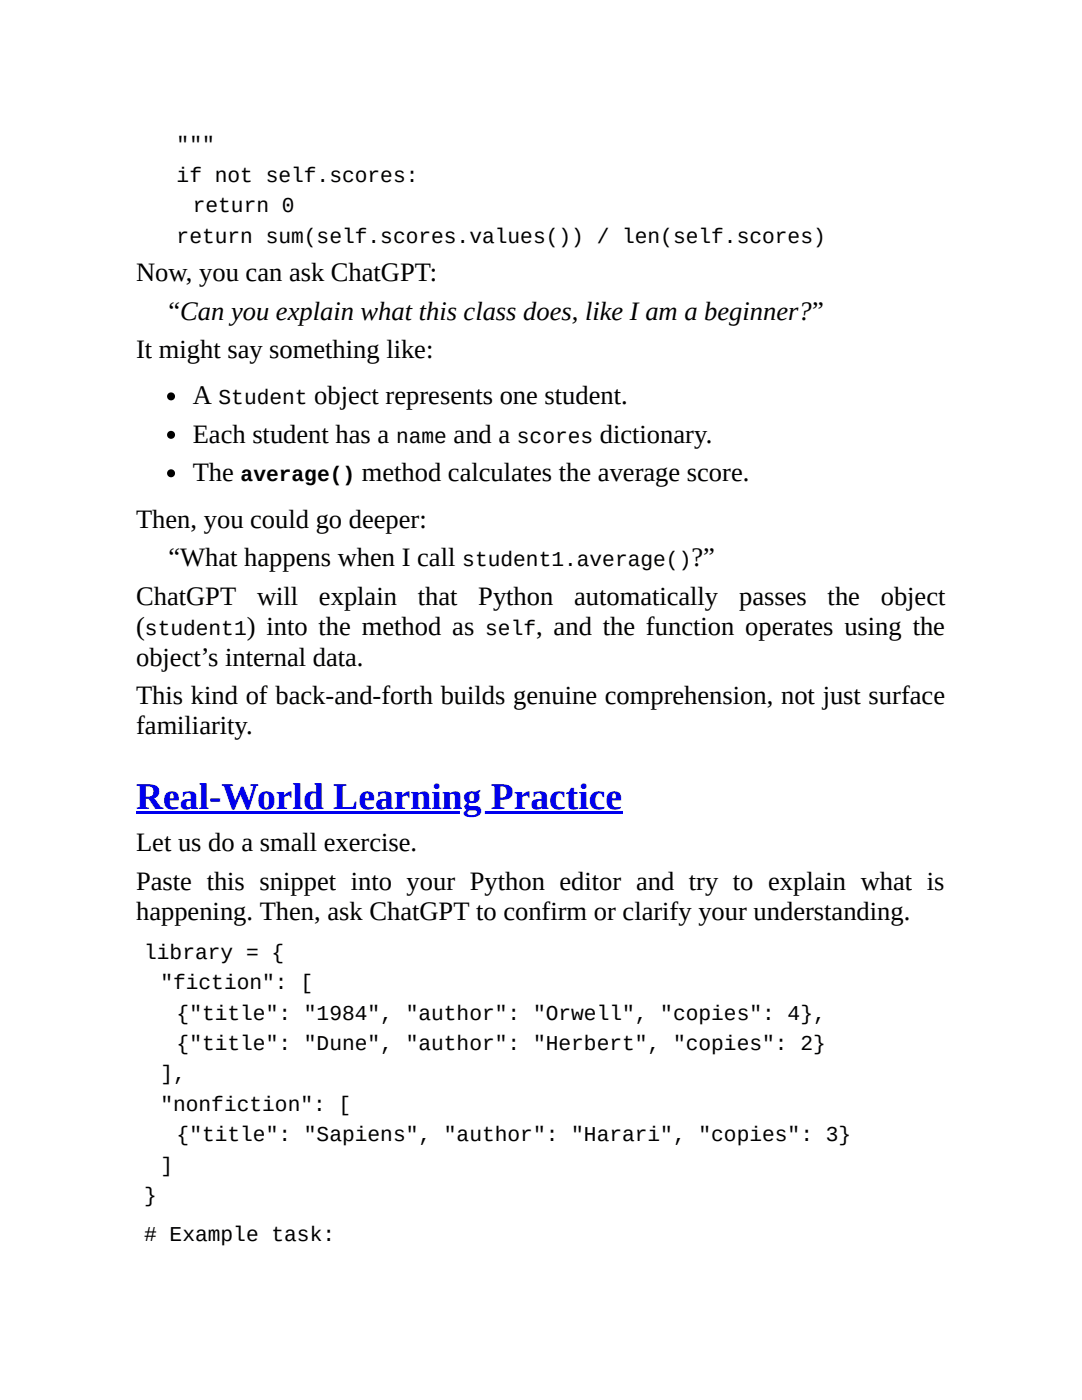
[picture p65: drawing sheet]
<svg xmlns="http://www.w3.org/2000/svg" width="216mm" height="279mm" viewBox="0 0 216 279" stroke-linecap="round" stroke-linejoin="round" font-family="sans-serif">
<defs><g id="words">
<text font-size="7.5" fill="#00e" x="27.2" y="161.4">Real-World Learning Practice</text>
<g font-size="5.3">
<text x="27.2" y="56.1">Now, you can ask ChatGPT:</text>
<text x="33.6" y="63.8">“Can you explain what this class does, like I am a beginner?”</text>
<text x="27.2" y="71.4">It might say something like:</text>
<text x="38.5" y="80.7">A</text>
<text x="62.7" y="80.7">object represents one student.</text>
<text x="38.5" y="88.4">Each student has a</text>
<text x="90.5" y="88.4">and a</text>
<text x="119.7" y="88.4">dictionary.</text>
<text x="38.5" y="96">The</text>
<text x="72.2" y="96">method calculates the average score.</text>
<text x="27.2" y="105.3">Then, you could go deeper:</text>
<text x="33.6" y="113">“What happens when I call</text>
<text x="138" y="113">?”</text>
<text x="27.2" y="120.7">ChatGPT</text>
<text x="51.3" y="120.7">will</text>
<text x="63.7" y="120.7">explain</text>
<text x="83.4" y="120.7">that</text>
<text x="95.4" y="120.7">Python</text>
<text x="114.6" y="120.7">automatically</text>
<text x="147.5" y="120.7">passes</text>
<text x="165.2" y="120.7">the</text>
<text x="175.7" y="120.7">object</text>
<text x="27.2" y="126.7">(</text>
<text x="49.2" y="126.7">) into the method as</text>
<text x="107" y="126.7">, and the function operates using the</text>
<text x="27.2" y="132.8">object’s internal data.</text>
<text x="27.2" y="140.5">This kind of back-and-forth builds genuine comprehension, not just surface</text>
<text x="27.2" y="146.6">familiarity.</text>
<text x="27.2" y="169.9">Let us do a small exercise.</text>
<text x="27.2" y="177.5">Paste this snippet into your Python editor and try to explain what is</text>
<text x="27.2" y="183.6">happening. Then, ask ChatGPT to confirm or clarify your understanding.</text>
</g>
<g font-size="4.2">
<text x="35.2" y="30.2">&quot;&quot;&quot;</text>
<text x="35.2" y="36.2">if not self.scores:</text>
<text x="38.5" y="42.3">return 0</text>
<text x="35.2" y="48.4">return sum(self.scores.values()) / len(self.scores)</text>
<text x="43.6" y="80.7">Student</text>
<text x="79" y="88.4">name</text>
<text x="103.1" y="88.4">scores</text>
<text x="48" y="96">average()</text>
<text x="92.2" y="113">student1.average()</text>
<text x="28.9" y="126.7">student1</text>
<text x="96.8" y="126.7">self</text>
<text x="28.8" y="191.3">library = {</text>
<text x="32" y="197.4">&quot;fiction&quot;: [</text>
<text x="35.2" y="203.5">{&quot;title&quot;: &quot;1984&quot;, &quot;author&quot;: &quot;Orwell&quot;, &quot;copies&quot;: 4},</text>
<text x="35.2" y="209.5">{&quot;title&quot;: &quot;Dune&quot;, &quot;author&quot;: &quot;Herbert&quot;, &quot;copies&quot;: 2}</text>
<text x="32" y="215.6">],</text>
<text x="32" y="221.7">&quot;nonfiction&quot;: [</text>
<text x="35.2" y="227.8">{&quot;title&quot;: &quot;Sapiens&quot;, &quot;author&quot;: &quot;Harari&quot;, &quot;copies&quot;: 3}</text>
<text x="32" y="233.9">]</text>
<text x="28.8" y="240">}</text>
<text x="28.8" y="247.6"># Example task:</text>
</g>
</g></defs>
<g fill="#000">
<circle cx="34.1" cy="79.1" r=".79"/>
<circle cx="34.1" cy="86.8" r=".79"/>
<circle cx="34.1" cy="94.5" r=".79"/>
</g>
<path d="M27.2 161.9h97v.6h-97z" fill="#00e"/>
<use href="#words"/>
</svg>
